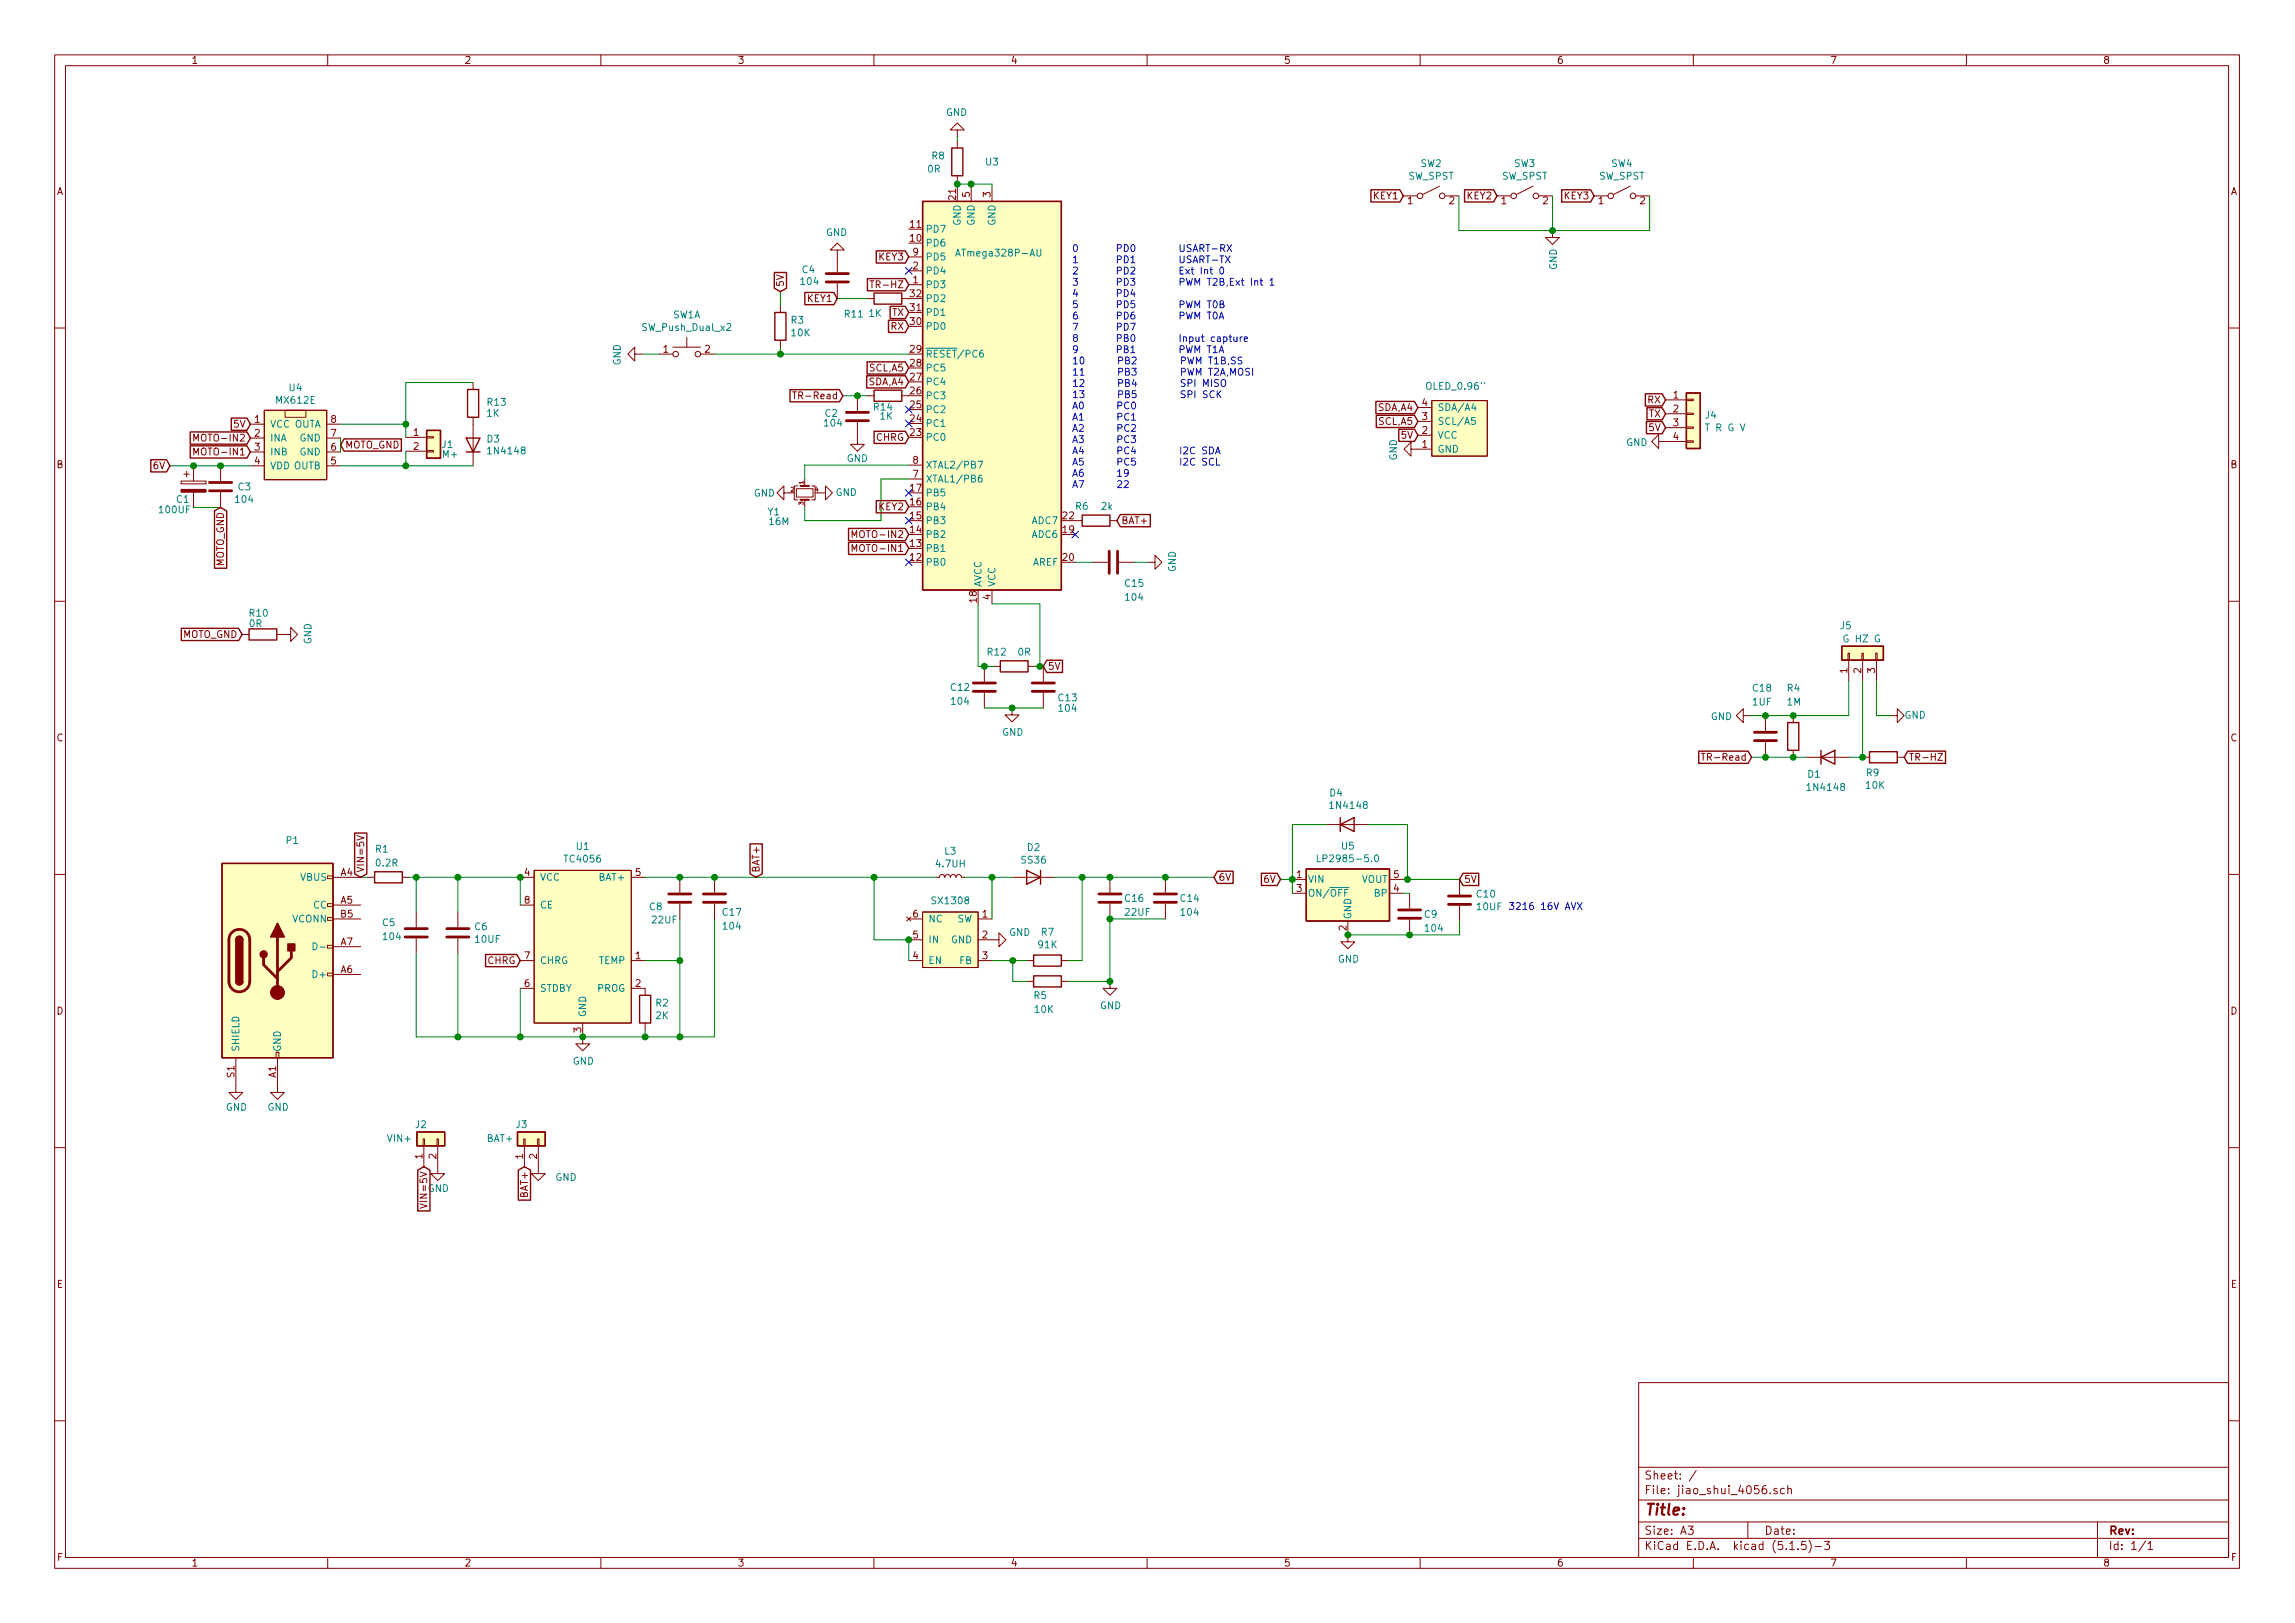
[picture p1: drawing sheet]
<svg xmlns="http://www.w3.org/2000/svg" width="420mm" height="297mm" viewBox="0 0 420 297" stroke-linecap="round" stroke-linejoin="round" font-family="sans-serif">
<defs><g id="words">
<text font-size="2.8" fill="#840000" x="301" y="277.3">Title:</text>
<g font-size="2.1" fill="#840000">
<text x="301" y="273.5">File: jiao_shui_4056.sch</text>
<text x="301" y="270.8">Sheet: /</text>
<text x="301" y="280.9">Size: A3</text>
<text x="323" y="280.9">Date:</text>
<text x="386" y="280.9">Rev:</text>
<text x="301" y="283.7">KiCad E.D.A. kicad (5.1.5)-3</text>
<text x="386" y="283.7">Id: 1/1</text>
</g>
<g font-size="1.8" fill="#840000">
<text x="35" y="11.7">1</text>
<text x="85" y="11.7">2</text>
<text x="135" y="11.7">3</text>
<text x="185" y="11.7">4</text>
<text x="235" y="11.7">5</text>
<text x="285" y="11.7">6</text>
<text x="335" y="11.7">7</text>
<text x="385" y="11.7">8</text>
<text x="10.4" y="35.7">A</text>
<text x="408.4" y="35.7">A</text>
<text x="166.7" y="41.7">11</text>
<text x="175" y="36.6" transform="rotate(-90 175 36.6)">21</text>
<text x="177.5" y="36.1" transform="rotate(-90 177.5 36.1)">5</text>
<text x="181.4" y="36.1" transform="rotate(-90 181.4 36.1)">3</text>
<text x="251.5" y="36.5">KEY1</text>
<text x="257.7" y="37.4">1</text>
<text x="265.3" y="37.4">2</text>
<text x="268.7" y="36.5">KEY2</text>
<text x="274.9" y="37.4">1</text>
<text x="282.5" y="37.4">2</text>
<text x="286.4" y="36.5">KEY3</text>
<text x="292.6" y="37.4">1</text>
<text x="300.3" y="37.4">2</text>
<text x="161" y="47.7">KEY3</text>
<text x="166.7" y="44.2">10</text>
<text x="167.2" y="46.8">9</text>
<text x="143.5" y="52.6" transform="rotate(-90 143.5 52.6)">5V</text>
<text x="160.3" y="52.7">TR-HZ</text>
<text x="167.2" y="51.9">1</text>
<text x="167.2" y="49.3">2</text>
<text x="147.9" y="55.3">KEY1</text>
<text x="163.3" y="57.8">TX</text>
<text x="166.7" y="59.5">30</text>
<text x="166.7" y="56.9">31</text>
<text x="166.7" y="54.4">32</text>
<text x="121.4" y="64.6">1</text>
<text x="129.1" y="64.6">2</text>
<text x="163.1" y="60.4">RX</text>
<text x="166.7" y="64.6">29</text>
<text x="159.1" y="70.5">SDA,A4</text>
<text x="159.3" y="68">SCL,A5</text>
<text x="166.7" y="69.6">27</text>
<text x="166.7" y="67.1">28</text>
<text x="46.6" y="77.4">1</text>
<text x="60.6" y="77.4">8</text>
<text x="146.3" y="73.1">TR-Read</text>
<text x="166.7" y="77.3">24</text>
<text x="166.7" y="74.7">25</text>
<text x="166.7" y="72.2">26</text>
<text x="252.3" y="75.2">SDA,A4</text>
<text x="252.5" y="77.8">SCL,A5</text>
<text x="260.4" y="76.9">3</text>
<text x="260.4" y="74.3">4</text>
<text x="301.7" y="73.8">RX</text>
<text x="301.9" y="76.4">TX</text>
<text x="306.3" y="72.9">1</text>
<text x="306.3" y="75.5">2</text>
<text x="36.4" y="80.8">MOTO-IN2</text>
<text x="36.4" y="83.3">MOTO-IN1</text>
<text x="42.9" y="78.3">5V</text>
<text x="46.6" y="79.9">2</text>
<text x="46.6" y="82.5">3</text>
<text x="60.6" y="82.5">6</text>
<text x="60.6" y="79.9">7</text>
<text x="63.1" y="82.1">MOTO_GND</text>
<text x="75.7" y="79.8">1</text>
<text x="75.7" y="82.3">2</text>
<text x="160.4" y="80.7">CHRG</text>
<text x="166.7" y="79.8">23</text>
<text x="256.6" y="80.3">5V</text>
<text x="260.4" y="82">1</text>
<text x="260.4" y="79.4">2</text>
<text x="302" y="78.9">5V</text>
<text x="306.3" y="78">3</text>
<text x="306.3" y="80.6">4</text>
<text x="10.4" y="85.7">B</text>
<text x="28.2" y="85.9">6V</text>
<text x="46.6" y="85">4</text>
<text x="60.6" y="85">5</text>
<text x="166.7" y="90">17</text>
<text x="167.2" y="87.4">7</text>
<text x="167.2" y="84.9">8</text>
<text x="408.4" y="85.7">B</text>
<text x="161" y="93.4">KEY2</text>
<text x="166.7" y="95">15</text>
<text x="166.7" y="92.5">16</text>
<text x="194.6" y="95">22</text>
<text x="205.3" y="95.9">BAT+</text>
<text x="156.9" y="101">MOTO-IN1</text>
<text x="156.9" y="98.5">MOTO-IN2</text>
<text x="166.7" y="100.1">13</text>
<text x="166.7" y="97.6">14</text>
<text x="194.6" y="97.6">19</text>
<text x="41" y="103.9" transform="rotate(-90 41 103.9)">MOTO_GND</text>
<text x="166.7" y="102.7">12</text>
<text x="194.6" y="102.7">20</text>
<text x="178.8" y="110.2" transform="rotate(-90 178.8 110.2)">18</text>
<text x="181.4" y="109.7" transform="rotate(-90 181.4 109.7)">4</text>
<text x="33.3" y="116.7">MOTO_GND</text>
<text x="191.8" y="122.6">5V</text>
<text x="338.2" y="123.2" transform="rotate(-90 338.2 123.2)">1</text>
<text x="340.7" y="123.2" transform="rotate(-90 340.7 123.2)">2</text>
<text x="343.3" y="123.2" transform="rotate(-90 343.3 123.2)">3</text>
<text x="10.4" y="135.7">C</text>
<text x="408.4" y="135.7">C</text>
<text x="312.6" y="139.2">TR-Read</text>
<text x="349.4" y="139.2">TR-HZ</text>
<text x="62.4" y="160.3">A4</text>
<text x="66.7" y="159.8" transform="rotate(-90 66.7 159.8)">VIN=5V</text>
<text x="96" y="160.3">4</text>
<text x="116.4" y="160.3">5</text>
<text x="139.1" y="159.8" transform="rotate(-90 139.1 159.8)">BAT+</text>
<text x="223" y="161.2">6V</text>
<text x="231.5" y="161.6">6V</text>
<text x="237.4" y="160.7">1</text>
<text x="255.2" y="160.7">5</text>
<text x="268" y="161.6">5V</text>
<text x="62.4" y="165.4">A5</text>
<text x="62.4" y="167.9">B5</text>
<text x="96" y="165.4">8</text>
<text x="167.2" y="167.9">6</text>
<text x="179.9" y="167.9">1</text>
<text x="237.4" y="163.2">3</text>
<text x="255.2" y="163.2">4</text>
<text x="62.4" y="173">A7</text>
<text x="167.2" y="171.7">5</text>
<text x="179.9" y="171.7">2</text>
<text x="246.5" y="170.3" transform="rotate(-90 246.5 170.3)">2</text>
<text x="62.4" y="178.1">A6</text>
<text x="89.3" y="176.4">CHRG</text>
<text x="96" y="175.6">7</text>
<text x="116.4" y="175.6">1</text>
<text x="167.2" y="175.6">4</text>
<text x="179.9" y="175.6">3</text>
<text x="10.4" y="185.7">D</text>
<text x="96" y="180.6">6</text>
<text x="116.4" y="180.6">2</text>
<text x="408.4" y="185.7">D</text>
<text x="106.4" y="189" transform="rotate(-90 106.4 189)">3</text>
<text x="42.9" y="197.2" transform="rotate(-90 42.9 197.2)">S1</text>
<text x="50.5" y="197.2" transform="rotate(-90 50.5 197.2)">A1</text>
<text x="77.3" y="212.1" transform="rotate(-90 77.3 212.1)">1</text>
<text x="79.9" y="212.1" transform="rotate(-90 79.9 212.1)">2</text>
<text x="95.8" y="212.1" transform="rotate(-90 95.8 212.1)">1</text>
<text x="98.3" y="212.1" transform="rotate(-90 98.3 212.1)">2</text>
<text x="78.2" y="220.5" transform="rotate(-90 78.2 220.5)">VIN=5V</text>
<text x="78.3" y="218.1">GND</text>
<text x="96.6" y="219" transform="rotate(-90 96.6 219)">BAT+</text>
<text x="10.4" y="235.7">E</text>
<text x="408.4" y="235.7">E</text>
<text x="10.5" y="285.7">F</text>
<text x="35" y="286.7">1</text>
<text x="85" y="286.7">2</text>
<text x="135" y="286.7">3</text>
<text x="185" y="286.7">4</text>
<text x="235" y="286.7">5</text>
<text x="285" y="286.7">6</text>
<text x="335" y="286.7">7</text>
<text x="385" y="286.7">8</text>
<text x="408.5" y="285.7">F</text>
</g>
<g font-size="1.8" fill="#008484">
<text x="173.2" y="21.2">GND</text>
<text x="170.6" y="29.2">R8</text>
<text x="169.9" y="31.6">0R</text>
<text x="180.5" y="30.3">U3</text>
<text x="257.8" y="32.9">SW_SPST</text>
<text x="260.1" y="30.6">SW2</text>
<text x="274.9" y="32.9">SW_SPST</text>
<text x="277.2" y="30.6">SW3</text>
<text x="292.7" y="32.9">SW_SPST</text>
<text x="295" y="30.6">SW4</text>
<text x="175.9" y="41.3" transform="rotate(-90 175.9 41.3)">GND</text>
<text x="178.4" y="41.3" transform="rotate(-90 178.4 41.3)">GND</text>
<text x="182.2" y="41.3" transform="rotate(-90 182.2 41.3)">GND</text>
<text x="151.2" y="43.2">GND</text>
<text x="169.4" y="45.1">PD6</text>
<text x="169.4" y="42.6">PD7</text>
<text x="169.4" y="47.7">PD5</text>
<text x="175.7" y="47">ATmega328P-AU</text>
<text x="146.7" y="52.2">104</text>
<text x="146.9" y="50">C4</text>
<text x="169.4" y="52.7">PD3</text>
<text x="169.4" y="50.2">PD4</text>
<text x="285" y="49.4" transform="rotate(-90 285 49.4)">GND</text>
<text x="123.2" y="58.3">SW1A</text>
<text x="144.9" y="59.2">R3</text>
<text x="154.7" y="58.1">R11</text>
<text x="159.1" y="58">1K</text>
<text x="169.4" y="57.8">PD1</text>
<text x="169.4" y="55.3">PD2</text>
<text x="117.8" y="60.6">SW_Push_Dual_x2</text>
<text x="144.9" y="61.6">10K</text>
<text x="169.4" y="65.4">RESET/PC6</text>
<text x="169.4" y="60.4">PD0</text>
<text x="53" y="71.6">U4</text>
<text x="113.6" y="66.9" transform="rotate(-90 113.6 66.9)">GND</text>
<text x="169.4" y="70.5">PC4</text>
<text x="169.4" y="68">PC5</text>
<text x="261.4" y="71.3">OLED_0.96''</text>
<text x="50.7" y="73.9">MX612E</text>
<text x="89.1" y="76.3">1K</text>
<text x="89.3" y="74.3">R13</text>
<text x="151.1" y="76.3">C2</text>
<text x="160" y="75.1">R14</text>
<text x="161.1" y="76.8">1K</text>
<text x="169.4" y="75.6">PC2</text>
<text x="169.4" y="73.1">PC3</text>
<text x="263.1" y="77.8">SCL/A5</text>
<text x="263.1" y="75.2">SDA/A4</text>
<text x="312.2" y="76.6">J4</text>
<text x="49.4" y="78.3">VCC OUTA</text>
<text x="49.4" y="80.8">INA</text>
<text x="49.4" y="83.3">INB</text>
<text x="54.9" y="83.3">GND</text>
<text x="54.9" y="80.8">GND</text>
<text x="80.9" y="82">J1</text>
<text x="81.2" y="83.8">M+</text>
<text x="89.2" y="81">D3</text>
<text x="89.6" y="83.1">1N4148</text>
<text x="151" y="78.1">104</text>
<text x="169.4" y="80.7">PC0</text>
<text x="169.4" y="78.1">PC1</text>
<text x="263.1" y="82.8">GND</text>
<text x="263.1" y="80.3">VCC</text>
<text x="297.7" y="81.6">GND</text>
<text x="312.6" y="78.9">T R G V</text>
<text x="43.6" y="89.7">C3</text>
<text x="49.4" y="85.9">VDD OUTB</text>
<text x="155" y="84.5">GND</text>
<text x="169.4" y="88.3">XTAL1/PB6</text>
<text x="169.4" y="85.8">XTAL2/PB7</text>
<text x="255.8" y="84.3" transform="rotate(-90 255.8 84.3)">GND</text>
<text x="29.3" y="93.9">100UF</text>
<text x="32.3" y="92">C1</text>
<text x="43.2" y="92">104</text>
<text x="138" y="90.9">GND</text>
<text x="140.6" y="94.3">Y1</text>
<text x="153" y="90.8">GND</text>
<text x="169.4" y="95.9">PB3</text>
<text x="169.4" y="93.4">PB4</text>
<text x="169.4" y="90.8">PB5</text>
<text x="189" y="95.9">ADC7</text>
<text x="197" y="93.3">R6</text>
<text x="201.7" y="93.3">2k</text>
<text x="140.9" y="96.1">16M</text>
<text x="169.4" y="101">PB1</text>
<text x="169.4" y="98.5">PB2</text>
<text x="189" y="98.5">ADC6</text>
<text x="169.4" y="103.5">PB0</text>
<text x="179.7" y="107.5" transform="rotate(-90 179.7 107.5)">AVCC</text>
<text x="182.2" y="107.5" transform="rotate(-90 182.2 107.5)">VCC</text>
<text x="189" y="103.5">AREF</text>
<text x="206" y="107.4">C15</text>
<text x="215.3" y="104.7" transform="rotate(-90 215.3 104.7)">GND</text>
<text x="45.7" y="112.9">R10</text>
<text x="206.1" y="109.9">104</text>
<text x="45.7" y="114.8">0R</text>
<text x="57" y="117.9" transform="rotate(-90 57 117.9)">GND</text>
<text x="180.8" y="120">R12</text>
<text x="186.4" y="120">0R</text>
<text x="337" y="115.1">J5</text>
<text x="337.8" y="117.6">G HZ G</text>
<text x="174.1" y="126.5">C12</text>
<text x="174.3" y="129">104</text>
<text x="193.8" y="128.4">C13</text>
<text x="194" y="130.3">104</text>
<text x="313.2" y="131.8">GND</text>
<text x="320.9" y="129.1">1UF</text>
<text x="321" y="126.6">C18</text>
<text x="327.2" y="129.1">1M</text>
<text x="327.2" y="126.6">R4</text>
<text x="348.7" y="131.5">GND</text>
<text x="183.5" y="134.7">GND</text>
<text x="331" y="142.3">D1</text>
<text x="341.7" y="142.1">R9</text>
<text x="243.5" y="145.8">D4</text>
<text x="243.8" y="148">1N4148</text>
<text x="331.2" y="144.7">1N4148</text>
<text x="341.7" y="144.4">10K</text>
<text x="52.5" y="154.5">P1</text>
<text x="105.6" y="155.5">U1</text>
<text x="188.1" y="155.7">D2</text>
<text x="245.6" y="155.5">U5</text>
<text x="55" y="161.2">VBUS</text>
<text x="68.8" y="156">R1</text>
<text x="68.9" y="158.6">0.2R</text>
<text x="98.8" y="161.2">VCC</text>
<text x="103.5" y="157.8">TC4056</text>
<text x="109.9" y="161.2">BAT+</text>
<text x="171.5" y="158.7">4.7UH</text>
<text x="173" y="156.4">L3</text>
<text x="187.1" y="158.1">SS36</text>
<text x="239.4" y="161.6">VIN</text>
<text x="242.1" y="157.8">LP2985-5.0</text>
<text x="249.2" y="161.6">VOUT</text>
<text x="57.4" y="166.3">CC</text>
<text x="98.8" y="166.3">CE</text>
<text x="118.9" y="166.6">C8</text>
<text x="132.4" y="167.6">C17</text>
<text x="170.8" y="165.5">SX1308</text>
<text x="206" y="165.1">C16</text>
<text x="206.1" y="167.6">22UF</text>
<text x="216.2" y="165.1">C14</text>
<text x="216.3" y="167.6">104</text>
<text x="239.4" y="164.1">ON/OFF</text>
<text x="251.7" y="164.1">BP</text>
<text x="260.8" y="168">C9</text>
<text x="270.4" y="164.3">C10</text>
<text x="270.5" y="166.6">10UF</text>
<text x="53.6" y="168.8">VCONN</text>
<text x="70.1" y="169.5">C5</text>
<text x="70.3" y="172">104</text>
<text x="86.9" y="170.2">C6</text>
<text x="87.1" y="172.6">10UF</text>
<text x="119.5" y="169">22UF</text>
<text x="132.5" y="170.1">104</text>
<text x="169.9" y="172.6">IN</text>
<text x="169.9" y="168.8">NC</text>
<text x="174.1" y="172.6">GND</text>
<text x="175.2" y="168.8">SW</text>
<text x="184.7" y="171.3">GND</text>
<text x="190.1" y="173.5">91K</text>
<text x="190.7" y="171.2">R7</text>
<text x="247.4" y="168.3" transform="rotate(-90 247.4 168.3)">GND</text>
<text x="261" y="170.5">104</text>
<text x="57.6" y="179">D+</text>
<text x="98.8" y="176.4">CHRG</text>
<text x="109.7" y="176.4">TEMP</text>
<text x="169.9" y="176.4">EN</text>
<text x="175.7" y="176.4">FB</text>
<text x="244.9" y="176.2">GND</text>
<text x="98.8" y="181.5">STDBY</text>
<text x="109.3" y="181.5">PROG</text>
<text x="120.1" y="184.2">R2</text>
<text x="189.3" y="182.8">R5</text>
<text x="189.5" y="185.4">10K</text>
<text x="201.4" y="184.7">GND</text>
<text x="107.3" y="186.2" transform="rotate(-90 107.3 186.2)">GND</text>
<text x="120.1" y="186.5">2K</text>
<text x="43.8" y="192.6" transform="rotate(-90 43.8 192.6)">SHIELD</text>
<text x="51.4" y="192.6" transform="rotate(-90 51.4 192.6)">GND</text>
<text x="104.9" y="194.9">GND</text>
<text x="41.4" y="203.3">GND</text>
<text x="49" y="203.3">GND</text>
<text x="71.1" y="209">VIN+</text>
<text x="76.1" y="206.5">J2</text>
<text x="89.2" y="209">BAT+</text>
<text x="94.5" y="206.5">J3</text>
<text x="101.7" y="216.1">GND</text>
</g>
<g font-size="1.8" fill="#0000c2">
<text x="196.2" y="46.1">0</text>
<text x="196.2" y="48.2">1</text>
<text x="196.2" y="50.2">2</text>
<text x="196.2" y="52.3">3</text>
<text x="196.2" y="54.3">4</text>
<text x="196.2" y="56.4">5</text>
<text x="196.2" y="58.5">6</text>
<text x="196.2" y="60.5">7</text>
<text x="196.2" y="62.6">8</text>
<text x="196.2" y="64.6">9</text>
<text x="196.2" y="66.7">10</text>
<text x="196.2" y="68.7">11</text>
<text x="196.2" y="70.8">12</text>
<text x="196.2" y="72.9">13</text>
<text x="196.2" y="74.9">A0</text>
<text x="196.2" y="77">A1</text>
<text x="196.2" y="79">A2</text>
<text x="196.2" y="81.1">A3</text>
<text x="196.2" y="83.1">A4</text>
<text x="196.2" y="85.2">A5</text>
<text x="196.2" y="87.3">A6</text>
<text x="196.2" y="89.3">A7</text>
<text x="276.1" y="166.5">3216 16V AVX</text>
</g>
<g font-size="1.1" fill="#840000">
<text x="144.8" y="90">2</text>
<text x="147.1" y="88.6" transform="rotate(-90 147.1 88.6)">1</text>
<text x="149.3" y="90">4</text>
<text x="147.1" y="92.4" transform="rotate(-90 147.1 92.4)">3</text>
</g>
</g></defs>
<g fill="none" stroke="#840000" stroke-width=".18">
<path d="M10 10h400v277h-400zM12 12h396v273.1h-396zM60 10v2M110 10v2M160 10v2M210 10v2M260 10v2M310 10v2M360 10v2M175.3 23.8h1.2l-1.2-1.3-1.3 1.3h1.3v1.3M175.3 25.8v1.3M175.3 32.2v1.2"/>
<path d="M177.8 34.3v2.6M181.6 34.3v2.6M256.9 35.9h2.6M263.5 34.1l-3 1.5M264.5 35.9h2.6M274.1 35.9h2.5M280.7 34.1l-3.1 1.5M281.7 35.9h2.5M291.8 35.9h2.6M298.4 34.1l-3 1.5M299.5 35.9h2.5M142.9 55.9v1.3"/>
<path d="M153.3 45.8h1.3l-1.3-1.3-1.3 1.3h1.3v4M153.3 51.9v2.7M158.7 54.6h1.3M159.3 51.4h.7M159.6 51.4v1.3M165.1 54.6h1.3M166.4 52.1h2.5M166.4 49.6h2.5M166.4 47h2.5M284.2 42.2v1.3h1.3l-1.3 1.2-1.2-1.2h1.2M10 60h2M45.8 77.6h2.6"/>
<path d="M48.4 75.1h11.4v12.7h-11.4zM52.2 75.1h3.8v1.3h-3.8zM59.8 77.6h2.6M78.1 79.9h1.3v.3h-1.3zM86.6 70v1.3M86.6 76.4v8.9M116.2 64.8v-1.3l-1.3 1.3 1.3 1.3v-1.3h1.3M120.6 64.8h2.6M123.2 63.5h5.1M125.7 61.8v1.7M128.3 64.8h2.5M142.9 62.3v1.2"/>
<path d="M145.1 71.7h.7M145.4 71.7v1.3M157 77.3v4h1.2l-1.2 1.3-1.3-1.3h1.3M157 72.4v2.8M158.7 72.4h1.3M165.1 72.4h1.3M259.6 79.7h2.5M259.6 77.1h2.5M259.6 74.6h2.5M262.1 73.3h10.2v10.2h-10.2zM304.9 73.2h3.8M304.9 75.7h3.8"/>
<path d="M304.9 78.3h3.8M308.7 78.1h1.3v.3h-1.3zM308.7 73.1h1.3v.2h-1.3zM308.7 75.6h1.3v.3h-1.3zM408 60h2M33.1 88h4.6v.6h-4.6zM33.7 86.8h1M34.2 86.3v1M35.4 85.3v2.7M35.4 90.1v2.8M35.5 80.7v-1.2l.4 .9 .4-.9v1.2M35.5 83.3v-1.3l.4 .9 .4-.9v1.3"/>
<path d="M40.4 85.3v2.7M40.4 90.1v2.8M45.8 80.2h2.6M45.8 82.7h2.6M45.8 85.3h2.6M59.8 80.2h2.6M59.8 82.7h2.6M59.8 85.3h2.6M74.3 80h3.8M74.3 82.6h3.8M78.1 82.5h1.3v.2h-1.3zM143.5 90.2v-1.3l-1.3 1.3 1.3 1.3v-1.3h1.3"/>
<path d="M145.8 89.4h3v1.6h-3zM146 88.9h-.6v2.6h.6M147.3 87.7v1.2M147.3 91.5v1.2M148.6 88.9h.6v2.6h-.6M149.9 90.2h1.2v-1.3l1.3 1.3-1.3 1.3v-1.3M156 98.4v-1.3l.4 .9 .4-.9v1.3M166.4 87.7h2.5M166.4 85.1h2.5M196.8 95.3h1.3M203.2 95.3h1.3M258.3 82.2v-1.3l-1.3 1.3 1.3 1.3v-1.3h3.8"/>
<path d="M303.7 80.8v-1.3l-1.3 1.3 1.3 1.3v-1.3h5M308.7 80.7h1.3v.2h-1.3zM10 110h2M44.3 116.1h1.3M50.7 116.1h2.5v-1.3l1.3 1.3-1.3 1.3v-1.3M156 100.9v-1.2l.4 .9 .4-.9v1.2M181.6 108v2.5M200 102.9h2.8M204.9 102.9h2.7M210.2 102.9h1.3v-1.3l1.2 1.3-1.2 1.3v-1.3M338.3 119.5h.3v1.3h-.3zM340.9 119.5h.2v1.3h-.2z"/>
<path d="M343.4 119.5h.3v1.3h-.3zM408 110h2M180.2 122v2.8M180.2 126.8v2.8M181.9 122h1.2M185.3 129.6v1.2h1.3l-1.3 1.3-1.3-1.3h1.3M188.2 122h1.3M191 122v2.8M191 126.8v2.8M311.5 137.9h.7M311.8 137.9v1.3M319.2 131v-1.3l-1.3 1.3 1.3 1.2v-1.2h1.2"/>
<path d="M323.2 131v2.8M323.2 135.8v2.8M328.3 131v1.2M328.3 137.3v1.3M330.8 138.6h7.7M338.5 120.8v3.8M341 138.6h1.3M341 120.8v3.8M343.5 120.8v3.8M346.1 131h1.2v-1.3l1.3 1.3-1.3 1.2v-1.2M347.3 138.6h1.3M354.8 137.9h.8l-.8 1.3h.8"/>
<path d="M65.3 152.9l1.3 .5-1.3 .4M97.8 159.3h17.8v27.9h-17.8zM242.8 150.9h7.6M10 160h2M59.9 178.1h1.1v.5h-1.1zM59.9 173h1.1v.5h-1.1zM59.9 167.9h1.1v.5h-1.1zM59.9 165.4h1.1v.5h-1.1zM59.9 160.3h1.1v.5h-1.1zM61 160.6h5M61 165.6h5M61 168.2h5"/>
<path d="M61 178.3h5M61 173.3h5M67.3 160.6h1.3M73.7 160.6h1.2M76.2 166.9v2.8M76.2 171.7v2.8M83.8 166.9v2.8M83.8 171.7v2.8M95.2 175.8h2.6M95.2 160.6h2.6M95.2 165.6h2.6M115.6 175.8h2.5"/>
<path d="M115.6 160.6h2.5M124.5 160.6v2.8M124.5 165.4v2.8M130.8 160.6v2.8M130.8 165.4v2.8M166 167.8l.8 .8M166.4 175.8h2.5M166.4 168.2h2.5M166.4 172h2.5M166.8 167.8l-.8 .8M168.9 166.9h10.2v10.2h-10.2zM171.4 160.6h.6l.1-.4 .3-.1 .4 .1 .2 .4 .1-.4 .3-.1 .4 .1 .2 .4 .1-.4 .3-.1 .4 .1 .2 .4 .1-.4 .3-.1 .4 .1 .2 .4h.5"/>
<path d="M179.1 172h3.8v-1.3l1.2 1.3-1.2 1.3v-1.3M179.1 175.8h2.5M179.1 168.2h2.5M185.4 160.6h7.6M188 175.8h1.2M188 179.6h1.2M194.3 175.8h1.3M194.3 179.6h1.3M203.2 179.6v1.3h1.3l-1.3 1.3-1.3-1.3h1.3M203.2 160.6v2.8M203.2 165.4v2.8M213.4 160.6v2.8"/>
<path d="M213.4 165.4v2.8M236.6 160.9h2.5M236.6 163.5h2.5M246.8 168.6v3.8h1.2l-1.2 1.2-1.3-1.2h1.3M254.4 160.9h2.5M254.4 163.5h2.5M258.1 163.5v2.8M258.1 168.3v2.8M267.2 160.9v2.8M267.2 165.8v2.8M408 160h2M43.2 193.6v6.3h1.2l-1.2 1.3-1.3-1.3h1.3"/>
<path d="M50.5 192.6h.6v1h-.6zM50.8 193.6v6.3h1.3l-1.3 1.3-1.3-1.3h1.3M95.2 180.9h2.6M106.7 187.2v3.8h1.2l-1.2 1.3-1.3-1.3h1.3M115.6 180.9h2.5v1.3M118.1 187.2v1.3M10 210h2M77.5 208.4h.2v1.3h-.2zM77.6 209.7v3.8M80 208.4h.3v1.3h-.3zM80.1 209.7v5.1h1.3l-1.3 1.3-1.2-1.3h1.2M95.9 208.4h.2v1.3h-.2z"/>
<path d="M96 209.7v3.8M98.4 208.4h.3v1.3h-.3zM98.6 209.7v5.1h1.2l-1.2 1.3-1.3-1.3h1.3M408 210h2M76.9 220.3l1.3 .4-1.3 .4M300 253h108v32.1h-108zM10 260h2M300 278.5h108M300 274.5h108M300 268.5h108M309 279.3h1l-.5 .6 .4 .1v.7l-.2 .1-.7-.1M310.5 269.1l-1.2 2"/>
<path d="M320 278.5v3M324.1 273.3v.1M325.3 272.5a.37 .37 0 0 0-.6 .1l.1 .2 .5 .2 .1 .1-.2 .3-.5-.1M326.7 272.5l-.5-.1-.2 .3v.6l.2 .1 .5-.1M327.3 272.5h.1a.37 .37 0 0 1 .6 .1v.8M327.3 271.9v1.5M384 278.5v6.6M408 260h2M60 285.1v1.9M110 285.1v1.9M160 285.1v1.9M210 285.1v1.9"/>
<path d="M260 285.1v1.9M300 281.5h108M310 285.1v1.9M327.7 283.6h.8M329.2 283.5v.1M330.6 282.1h-.7l-.1 .7 .2-.1h.5l.2 .3-.1 .5-.2 .1-.6-.1M331.2 281.9a1.71 1.71 0 0 1 0 2.3M332.3 283h1.2M334 282.1h.9l-.5 .6 .5 .1v.7l-.2 .1-.7-.1M360 285.1v1.9M392.8 282l-1.3 2M393.2 282.5l.5-.4v1.5"/>
<path d="M393.2 283.6h.9"/>
<circle cx="260" cy="35.9" r=".51"/>
<circle cx="264" cy="35.9" r=".51"/>
<circle cx="277.1" cy="35.9" r=".51"/>
<circle cx="281.2" cy="35.9" r=".51"/>
<circle cx="294.9" cy="35.9" r=".51"/>
<circle cx="299" cy="35.9" r=".51"/>
<circle cx="123.7" cy="64.8" r=".51"/>
<circle cx="127.8" cy="64.8" r=".51"/>
</g>
<g fill="none" stroke="#840000" stroke-width=".51">
<path d="M151.3 51.6h4M151.3 50.1h4M154.9 77h4.1M154.9 75.5h4.1M38.4 89.8h4M38.4 88.3h4M203.1 100.9v4M204.6 100.9v4M178.2 126.5h4M178.2 125h4M189 126.5h4M189 125h4"/>
<path d="M321.2 135.5h4M321.2 134h4M42.3 170.8a1.9 1.9 0 0 1 2.2-.6 1.9 1.9 0 0 1 1.2 1.8v7.6a1.9 1.9 0 0 1-1.9 1.9 1.9 1.9 0 0 1-1.9-1.9v-7.8l.1-.5zM48.3 175.3v1.3l2.5 2.5M50.8 171.5v10.1M53.3 174v1.3l-2.5 2.5M74.2 171.5h4M74.2 170h4M81.8 171.5h4.1M81.8 170h4.1M122.4 165.1h4.1M122.4 163.6h4.1"/>
<path d="M128.8 165.1h4M128.8 163.6h4M201.2 165.1h4M201.2 163.6h4M211.3 165.1h4.1M211.3 163.6h4.1M256 168.1h4.1M256 166.5h4.1M265.2 165.5h4M265.2 164h4"/>
</g>
<g fill="#ffffc2" stroke="#ffffc2" stroke-width=".18">
<path d="M308.7 71.9h2.6v10.2h-2.6z"/>
<path d="M78.1 78.8h2.5v5.1h-2.5z"/>
<path d="M239.1 159h15.3v9.6h-15.3z"/>
<path d="M48.4 75.1h11.4v12.7h-11.4z"/>
<path d="M337.2 118.3h7.6v2.5h-7.6z"/>
<path d="M168.9 36.9h25.4v71.1h-25.4z"/>
<path d="M97.8 159.3h17.8v27.9h-17.8z"/>
<path d="M262.1 73.3h10.2v10.2h-10.2z"/>
<path d="M76.3 207.2h5.1v2.5h-5.1z"/>
<path d="M168.9 166.9h10.2v10.2h-10.2z"/>
<path d="M40.6 158h20.4v35.6h-20.4z"/>
<path d="M94.7 207.2h5.1v2.5h-5.1z"/>
</g>
<g fill="none" stroke="#840000" stroke-width=".25">
<path d="M168.9 36.9h25.4v71.1h-25.4zM174.2 27.1h2.1v5.1h-2.1zM251 34.7h5.3l.6 1.2-.6 1.1h-5.3zM268.1 34.7h5.3l.7 1.2-.7 1.1h-5.3zM285.9 34.7h5.3l.6 1.2-.6 1.1h-5.3zM141.8 49.9h2.2v2.8l-1.1 .7-1.1-.7zM141.9 57.2h2v5.1h-2zM147.3 53.5h5.4l.6 1.1-.6 1.2h-5.4zM158.8 51h6.9l.7 1.1-.7 1.1h-6.9zM160 53.6h5.1v2.1h-5.1zM160.4 45.9h5.3l.7 1.1-.7 1.1h-5.3zM162.7 58.6h3l.7 1.1-.7 1.1h-3z"/>
<path d="M163 56.1h2.7l.7 1.1-.7 1.1h-2.7zM34.8 79.1h10.4l.6 1.1-.6 1.1h-10.4zM42.3 76.5h2.9l.6 1.1-.6 1.2h-2.9zM78.1 78.8h2.5v5.1h-2.5zM85.6 71.3h2v5.1h-2zM144.6 71.3h9.1l.6 1.1-.6 1.1h-9.1zM158.7 68.8h7l.7 1.1-.7 1.1h-7zM158.7 66.2h7l.7 1.1-.7 1.2h-7zM160 71.4h5.1v2h-5.1zM160 78.9h5.7l.7 1.1-.7 1.2h-5.7zM251.9 73.5h7.1l.6 1.1-.6 1.1h-7.1zM252 76h7l.6 1.1-.6 1.1h-7z"/>
<path d="M256.1 78.5h2.9l.6 1.2-.6 1.1h-2.9zM301.2 72.1h3.1l.6 1.1-.6 1.1h-3.1zM301.4 77.2h2.9l.6 1.1-.6 1.1h-2.9zM301.5 74.6h2.8l.6 1.1-.6 1.1h-2.8zM308.7 71.9h2.6v10.2h-2.6zM27.6 84.1h2.9l.6 1.2-.6 1.1h-2.9zM34.8 81.6h10.4l.6 1.1-.6 1.1h-10.4zM39.3 93.5l1.1-.6 1.1 .6v10.5h-2.2zM63 80.3h10.5v2.3h-10.5l-.6-1.2zM85.3 80.2h2.6l-1.3 2.5zM85.3 82.7h2.6M155.3 99.2h10.4l.7 1.2-.7 1.1h-10.4z"/>
<path d="M155.3 96.7h10.4l.7 1.1-.7 1.1h-10.4zM160.4 91.6h5.3l.7 1.1-.7 1.2h-5.3zM198.1 94.3h5.1v2h-5.1zM205.1 94.2h5.5v2.2h-5.5l-.6-1.1zM33.2 115h10.5l.6 1.1-.6 1.1h-10.5zM45.6 115.1h5.1v2h-5.1zM337.2 118.3h7.6v2.5h-7.6zM183.1 120.9h5.1v2.1h-5.1zM191.6 120.8h2.9v2.3h-2.9l-.6-1.1zM311 137.5h9l.7 1.1-.7 1.1h-9zM327.3 132.2h2v5.1h-2zM333.4 138.6l2.5-1.3v2.6z"/>
<path d="M333.4 137.3v2.6M342.3 137.6h5v2h-5zM349.2 137.5h7v2.2h-7l-.6-1.1zM40.6 158h20.4v35.6h-20.4zM64.9 152.5h2.3v7.4l-1.2 .7-1.1-.7zM68.6 159.5h5.1v2.1h-5.1zM137.3 154.4h2.2v5.5l-1.1 .7-1.1-.7zM188 159.3l2.5 1.3-2.5 1.2zM190.5 159.3v2.5M222.9 159.4h2.9v2.3h-2.9l-.7-1.1zM230.9 159.8h2.9l.6 1.1-.6 1.2h-2.9zM239.1 159h15.3v9.6h-15.3z"/>
<path d="M245.4 150.9l2.5-1.3v2.6zM245.4 149.6v2.6M267.8 159.8h2.9v2.3h-2.9l-.6-1.2zM43.2 179.6a.63 .63 0 0 0 .6 .6 .63 .63 0 0 0 .6-.6M43.2 172a.63 .63 0 0 1 .6-.6 .63 .63 0 0 1 .6 .6M88.9 174.7h5.7l.6 1.1-.6 1.1h-5.7zM189.2 178.6h5.1v2h-5.1zM189.2 174.8h5.1v2h-5.1zM117.1 182.2h2v5h-2zM76.3 207.2h5.1v2.5h-5.1zM76.5 214.2l1.1-.7 1.1 .7v7.4h-2.2zM94.7 207.2h5.1v2.5h-5.1z"/>
<path d="M94.9 214.2l1.1-.7 1.1 .7v5.4h-2.2z"/>
</g>
<g fill="#840000" stroke="#840000" stroke-width=".18">
<path d="M33.1 89.6h4.6v.5h-4.6z"/>
<circle cx="50.8" cy="181.6" r="1.27"/>
</g>
<g fill="none" stroke="#008484" stroke-width=".18">
<path d="M133.1 59.3l.5-.1 .2 .4-.1 .2-.7 .7h.8M175 46.9l.4-1.3 .4 1.3M175.1 46.5h.6M189.8 45.6v1l.3 .3h.2l.3-.3v-1M179.9 64.1l-.3 .1a.87 .87 0 0 0 0 1.2l.4-.2v-.5l-.4-.1-.3 .2M269.7 73.8l-.3 .9h.8M270.1 76.4h-.7v.6l.2-.1 .5 .1v.6l-.3 .1-.4-.1M270.1 74.3v.8M179 84.4h.9l-.6 1.3M179.7 87l-.4 .1-.2 .4v.6l.2 .1h.4l.1-.2-.1-.5-.4-.1-.2 .3M241.2 156.4v1.3h.6M251.8 156.6l.1-.2a.67 .67 0 0 1 .5 .7 .67 .67 0 0 1-.5 .6l-.3-.5z"/>
<path d="M57.3 172.6a.64 .64 0 0 1 .7 .6 .64 .64 0 0 1-.7 .6zM58.6 173.3h1M245.9 162.4h1.1M246.8 162.8h-.6v1.2"/>
</g>
<path d="M146.6 88.9h1.5M146.6 91.5h1.5" fill="none" stroke="#840000" stroke-width=".38"/>
<g fill="#840000" stroke="#840000" stroke-width=".25">
<path d="M43.2 179.6h1.2a.63 .63 0 0 1-.6 .6 .63 .63 0 0 1-.6-.6z"/>
<path d="M43.4 171.5a.63 .63 0 0 1 .7-.1 .63 .63 0 0 1 .3 .6h-1.2z"/>
<path d="M43.2 172h1.2v7.6h-1.2z"/>
<path d="M52.7 172.8h1.3v1.2h-1.3z"/>
<path d="M50.8 168.9l1.3 2.6h-2.6z"/>
<circle cx="48.3" cy="174.7" r=".63"/>
</g>
<g fill="none" stroke="#008400" stroke-width=".18">
<path d="M175.3 33.7h6.3v.6M175.3 25.1v.7M175.3 33.4v.9M177.8 33.7v.6M267.1 35.9v6.3h34.9v-6.3M284.2 35.9v6.3M142.9 53.4v2.5M153.3 54.6h5.4M62.4 77.6h11.9M86.6 70h-12.3v10M117.5 64.8h3.1M130.8 64.8h35.6"/>
<path d="M142.9 63.5v1.3M154.3 72.4h4.4M31.1 85.3h14.7M35.4 92.9h5M62.4 85.3h24.2M62.4 80.2v2.5M74.3 82.6v2.7M166.4 87.7h-5.1v7.6h-14v-2.6M166.4 85.1h-19.1v2.6M179.1 110.5v11.5h2.8M181.6 110.5h8.8v11.5M196.8 102.9h3.2"/>
<path d="M207.6 102.9h2.6M180.2 129.6h10.8M189.5 122h1.5M320.7 138.6h10.1M338.5 124.6v6.4h-18.1M341 124.6v14h-2.5M343.5 124.6v6.4h2.6M242.8 150.9h-6.2v12.6M250.4 150.9h7.3v10M66 160.6h1.3M74.9 160.6h20.3v5M76.2 160.6v6.3"/>
<path d="M83.8 160.6v6.3M83.8 174.5v15.3M118.1 160.6h53.3M118.1 175.8h6.4M124.5 168.2v21.6M130.8 168.2v21.6h-54.6v-15.3M160 160.6v11.4h6.4v3.8M176.5 160.6h8.9M181.6 175.8h6.4M181.6 160.6v7.6M185.4 175.8v3.8h2.6M193 160.6h29.2"/>
<path d="M198.1 160.6v15.2h-2.5M213.4 168.2h-10.2v11.4h-7.6M234.4 160.9h2.2M256.9 160.9h10.3M256.9 163.5h1.2M267.2 168.6v2.5h-20.4M95.2 180.9v8.9M118.1 188.5v1.3"/>
</g>
<g fill="none" stroke="#0000c2" stroke-width=".18">
<path d="M204.6 45.4h.6v-.5l-.6-.1v1.2M204.6 47.5l.6-.1v-.4l-.6-.2v1.3M204.6 49.5h.6v-.5l-.6-.1v1.3M204.6 51.6l.6-.1v-.4l-.6-.2v1.3M204.6 53.7l.6-.1v-.5l-.6-.1v1.3M204.6 55.7h.6v-.5l-.6-.1v1.2M204.6 57.8l.6-.1v-.5l-.6-.1v1.3M204.6 59.8h.6v-.5l-.6-.1v1.2M205.8 44.8a.64 .64 0 0 1 .8 .6 .64 .64 0 0 1-.8 .6zM205.8 46.8a.64 .64 0 0 1 .8 .7 .64 .64 0 0 1-.8 .6zM205.8 48.9a.64 .64 0 0 1 .8 .6 .64 .64 0 0 1-.8 .7zM205.8 50.9a.64 .64 0 0 1 .8 .7 .64 .64 0 0 1-.8 .6z"/>
<path d="M205.8 53a.64 .64 0 0 1 .8 .6 .64 .64 0 0 1-.8 .7zM205.8 55.1a.64 .64 0 0 1 .8 .6 .64 .64 0 0 1-.8 .6zM205.8 57.1a.64 .64 0 0 1 .8 .6 .64 .64 0 0 1-.8 .7zM205.8 59.2a.64 .64 0 0 1 .8 .6 .64 .64 0 0 1-.8 .6zM207 50.9h.8l-.5 .5 .4 .1v.6l-.2 .1-.5-.1M207 59.2h.8l-.5 1.2M207 47.2l.4-.4v1.3M207 49l.5-.1 .3 .3-.1 .2-.7 .8h.8M207 48.1h.8M207.2 44.9l.1-.1a.67 .67 0 0 1 .5 .6 .67 .67 0 0 1-.5 .6l-.3-.4zM207.3 52.9l-.3 .9h.8M207.6 57.1h-.2a.79 .79 0 0 0-.1 1.3l.4-.1v-.6l-.4-.1-.3 .2"/>
<path d="M207.6 53.4v.9M207.7 55.1h-.6l-.1 .6 .2-.2 .5 .2v.5l-.2 .1-.5-.1M216.1 44.8v1l.2 .2h.4l.1-.2v-1M216.1 46.8v1.1l.2 .2 .4-.1 .1-.1v-1.1M216.1 51.6l.6-.1 .1-.1-.1-.3-.6-.2v1.3M216.1 55.7h.6l.1-.2-.1-.3-.6-.1v1.2M216.1 57.8l.6-.1 .1-.2-.1-.3-.6-.1v1.3M216.1 49.5h.4M216.7 48.9h-.6v1.3h.6M217.1 49.3l.7 .9M217.2 50.9l.3 1.3 .3-.9 .2 .9 .3-1.3M217.2 55.1l.3 1.2 .3-.9 .2 .9 .3-1.2"/>
<path d="M217.2 57.1l.3 1.3 .3-.9 .2 .9 .3-1.3M217.8 49.3l-.7 .9M218.1 44.8h-.5l-.2 .1v.3l.5 .3 .2 .3-.3 .2h-.5M218.1 46.9l-.5-.1-.2 .2v.3l.5 .3 .2 .3-.3 .2-.5-.1M218.1 49.3h.4M218.2 48.9v1.1l.3 .2M218.4 46l.4-1.2 .5 1.2M218.4 48.1l.4-1.3 .5 1.3M218.5 45.7h.7M218.5 47.7h.7M218.8 52.2v-1.3l.4 1 .4-1v1.3M218.8 56.3v-1.2l.4 .9 .4-.9v1.2"/>
<path d="M218.8 58.4v-1.3l.4 .9 .4-.9v1.3M219.7 45.4h.6l.1-.2-.1-.3-.6-.1v1.2M219.7 47.5l.6-.1 .1-.1-.1-.3-.6-.2v1.3M219.9 48.9v1.3M220 45.4l.4 .6M220 47.5l.4 .6M220.5 49.4l.2-.1 .3 .1 .1 .8M220.5 49.3v.9M220.8 44.8h.7M220.8 46.8h.7M221 50.9h.7M221 55.1h.7"/>
<path d="M221 57.1h.7M221.1 44.8v1.2M221.1 46.8v1.3M221.4 50.9v1.3M221.4 55.1v1.2M221.4 57.1v1.3M221.5 49.3h.5M221.7 48.9v1.1l.3 .2M221.9 45.6h1M221.9 47.6h1M222.1 51.1l.5-.2 .2 .4-.8 .9h.8M222.2 55.2l.2-.1a.67 .67 0 0 1 .5 .6 .67 .67 0 0 1-.5 .6l-.3-.5z"/>
<path d="M222.2 57.2l.2-.1a.67 .67 0 0 1 .5 .6 .67 .67 0 0 1-.5 .7l-.3-.5zM223.2 58.4l.4-1.3 .4 1.3M223.3 46.8h.7M223.3 58h.6M223.4 51.5h.5l.1-.4-.6-.2v1.3h.5l.2-.2v-.2l-.3-.3M223.4 55.7l.5-.1 .1-.4-.6-.1v1.2h.5l.2-.2v-.2l-.3-.2M223.4 49l.2-.1a.69 .69 0 0 1 .4 .6 .69 .69 0 0 1-.4 .7l-.2-.3-.1-.2zM223.5 45.4h.6l.1-.2v-.3l-.7-.1v1.2M223.7 46.8v1.3M223.8 45.4l.4 .6M224.3 46.8l.9 1.3M224.6 44.8l.9 1.2"/>
<path d="M224.7 52.2l-.1 .2M225.2 46.8l-.9 1.3M225.2 51.5h.5M225.5 44.8l-.9 1.2M225.9 50.9h-.7v1.3h.7M226.3 51.4l.6 .8M226.9 51.4l-.6 .8M227.3 51.4h.4M227.4 50.9v1.1l.3 .2M229.1 50.9v1.3M229.7 51.5l.2-.1h.3l.1 .8M229.7 51.4v.8"/>
<path d="M230.7 51.4h.5M230.9 50.9v1.1l.3 .2M232.5 51.3l.4-.4v1.3M232.5 52.2h.7M204.6 61.9l.6-.1v-.4l-.6-.2v1.3M204.6 63.9h.6v-.5l-.6-.1v1.3M204.7 74.2l.7-.1v-.4l-.2-.1h-.5v1.2M204.7 76.3l.7-.1v-.4l-.2-.2h-.5v1.3M204.7 78.3l.7-.1v-.4l-.2-.1h-.5v1.3M204.8 66l.6-.1 .1-.1v-.3l-.7-.2v1.3M204.8 68.1l.6-.1 .1-.2v-.3l-.7-.1v1.3M204.8 70.1h.6l.1-.2v-.3l-.7-.1v1.2"/>
<path d="M204.8 72.2l.6-.1 .1-.2v-.3l-.7-.1v1.3M205.8 61.8h.6l.1-.4-.7-.2v1.3h.5l.2-.1 .1-.3-.4-.3M205.8 63.9l.6-.1 .1-.4-.7-.1v1.3h.5l.2-.2 .1-.3-.4-.2M206.1 65.9h.5l.1-.4-.6-.2v1.3h.5l.2-.2v-.2l-.3-.3M206.1 68h.5l.1-.5-.6-.1v1.3h.5l.2-.3v-.2l-.3-.2M206.1 70.1l.5-.1 .1-.4-.6-.1v1.2h.5l.2-.2v-.2l-.3-.2M206.1 72.1h.5l.1-.5-.6-.1v1.3h.5l.2-.2v-.2l-.3-.3M206.7 73.7a.6 .6 0 0 0-.9 .4 .6 .6 0 0 0 .7 .7l.2-.1M206.7 75.8a.6 .6 0 0 0-.9 .4 .6 .6 0 0 0 .7 .7l.2-.1M206.7 77.8a.6 .6 0 0 0-.9 .4 .6 .6 0 0 0 .7 .8l.2-.2M206.7 79.9a.6 .6 0 0 0-.9 .4 .6 .6 0 0 0 .7 .7l.2-.1M207 63.6l.4-.3v1.3"/>
<path d="M207 64.6h.8M207.1 79.7h.8l-.4 .5 .3 .2 .1 .4-.3 .2-.5-.1M207.2 61.4l.1-.2a.67 .67 0 0 1 .5 .7 .67 .67 0 0 1-.5 .6l-.3-.5zM207.2 76l.3-.4v1.3M207.2 77.8l.4-.1 .3 .3-.8 1h.8M207.2 76.9h.7M207.2 67.4h.8l-.4 .5 .3 .1v.6l-.5 .1-.2-.2M207.3 65.5l.5-.2 .2 .4-.1 .2-.7 .7h.8M207.3 73.7l.2-.1a.67 .67 0 0 1 .4 .6 .67 .67 0 0 1-.4 .6l-.3-.2v-.2zM207.6 69.4l-.3 .9h.8M207.9 69.9v.8M207.9 71.5h-.6v.6l.2-.1 .4 .1v.6l-.1 .1-.5-.1"/>
<path d="M216.1 63.9h.6l.1-.2-.1-.3-.6-.1v1.3M216.1 61.2v1.3M216.3 66l.7-.1v-.4l-.7-.2v1.3M216.3 68.1l.7-.1v-.5l-.7-.1v1.3M216.7 61.8l.1-.1h.3l.1 .8M216.7 61.7v.8M217 69.5h-.5l-.2 .1-.1 .2 .2 .2 .4 .2 .2 .3-.3 .2h-.5M217 71.6l-.5-.1-.2 .1-.1 .3 .2 .2 .4 .1 .2 .4-.3 .2-.5-.1M217.2 63.3l.3 1.3 .3-1 .2 1 .3-1.3M217.4 65.3l.4 1.3 .2-.9 .2 .9 .3-1.3M217.4 67.4l.4 1.3 .2-.9 .2 .9 .3-1.3M217.5 70.1h.6l.1-.2v-.3l-.7-.1v1.2"/>
<path d="M217.5 72.2l.6-.1 .1-.2v-.3l-.7-.1v1.3M217.8 61.7h.4l.2 .2-.1 .5h-.5M217.8 61.7v1.2M218.8 64.6v-1.3l.4 .9 .4-.9v1.3M218.8 69.5v1.2M218.8 71.5v1.3M218.9 61.7l.1 .7 .3 .1 .2-.1M219 66.6v-1.3l.4 1 .5-1v1.3M219 68.7v-1.3l.4 .9 .5-.9v1.3M219.5 61.7v.8M219.9 61.7h.5M220.1 61.2v1.1l.3 .2"/>
<path d="M220.3 70.7v-1.2l.5 .9 .4-.9v1.2M221 71.6l-.5-.1-.2 .1v.4l.6 .2 .1 .4-.2 .2-.5-.1M221 63.3h.7M221.3 65.3h.7M221.3 67.4h.7M221.4 63.3v1.3M221.6 65.3v1.3M221.6 67.4v1.3M221.8 69.5v1.2M222.1 63.6l.4-.3v1.3M222.1 64.6h.7M222.3 71.6a.6 .6 0 0 0-.9 .5 .6 .6 0 0 0 .6 .7l.3-.1"/>
<path d="M222.4 61.7h-.4l-.3 .2 .2 .5h.5M222.4 65.7l.3-.4v1.3M222.4 67.5l.4-.1 .3 .4-.1 .2-.7 .7h.8M222.4 66.6h.7M222.8 71.5v1.3M222.9 61.7h.5v.8M223 72.1l.5 .7M223.1 69.5h-.5l-.2 .1 .1 .4 .5 .2 .1 .3-.3 .2h-.4M223.2 64.6l.4-1.3 .4 1.3M223.3 64.2h.6M223.4 62h-.4l-.2 .2 .1 .2h.5M223.4 68.7l.5-1.3 .4 1.3"/>
<path d="M223.5 68.3h.7M223.5 71.5l-.7 .7M223.6 65.9h.6v-.4l-.6-.2v1.3h.5l.2-.1v-.3l-.3-.3M223.7 69.5h.2a.45 .45 0 0 1 .5 .4l-.2 .8h-.5a.93 .93 0 0 1 0-1.2zM224 61.7h.4l.2 .2-.1 .5h-.5M224 61.7v1.2M224.8 68.6l-.2 .2M224.9 66.6l-.1 .2M225 61.7h.5M225.2 61.2v1.1l.3 .2M225.3 68.7v-1.3l.4 .9 .5-.9v1.3M225.9 61.7l.1 .7 .3 .1 .2-.1"/>
<path d="M226.2 65.4l-.5-.1-.2 .2-.1 .2 .2 .2 .4 .2 .2 .3-.3 .2h-.5M226.5 61.7v.8M226.8 67.6l.2-.2a.44 .44 0 0 1 .5 .4v.7l-.2 .2-.4-.1a1 1 0 0 1-.1-1zM227.1 61.7v.8M227.4 65.4l-.5-.1-.2 .2v.3l.6 .3 .1 .3-.3 .2h-.5M227.4 61.7l-.3 .2M227.8 62.1l.6-.1-.1-.3h-.3l-.2 .1v.6h.5M228.8 67.5l-.5-.1-.2 .1v.5l.6 .2 .1 .2-.3 .3-.5-.1M229.3 67.4v1.3M204.6 86.3l.4-.4v1.3M204.6 88.1l.5-.1 .3 .3-.8 .9h.8M204.6 87.2h.8"/>
<path d="M204.7 80.4l.7-.1v-.4l-.2-.2h-.5v1.3M204.7 82.5l.7-.1v-.5l-.2-.1h-.5v1.3M204.7 84.5l.7-.1v-.4l-.2-.1h-.5v1.2M205.8 88.1l.5-.1 .3 .3-.1 .2-.7 .7h.8M206.6 86.5l-.3 .2h-.4v-.7l.4-.1 .3 .3-.1 .7-.2 .2-.4 .1M206.7 81.9a.6 .6 0 0 0-.9 .5 .6 .6 0 0 0 .7 .7l.2-.2M206.7 84a.6 .6 0 0 0-.9 .4 .6 .6 0 0 0 .7 .7l.2-.1M207.5 81.7l-.3 .9h.7M207.8 82.2v.9M207.8 83.9h-.6v.6l.4-.2 .3 .3v.3l-.3 .2-.4-.1M216.2 81.8v1.3M216.2 83.9v1.2"/>
<path d="M216.7 81.9l.5-.1 .2 .4-.7 .9h.7M216.7 84l.5-.1 .2 .3-.7 .9h.7M218.7 81.9a.6 .6 0 0 0-.8 .4 .6 .6 0 0 0 .6 .8l.2-.2M218.7 84a.6 .6 0 0 0-.8 .4 .6 .6 0 0 0 .6 .7l.2-.1M220.9 81.9l-.5-.1-.2 .1v.4l.6 .2 .1 .3-.3 .3-.4-.1M220.9 83.9h-.5l-.2 .1v.3l.6 .3 .1 .3-.3 .2h-.4M221.4 81.8a.64 .64 0 0 1 .8 .6 .64 .64 0 0 1-.8 .7zM222.2 84a.51 .51 0 0 0-.7 0 .51 .51 0 0 0-.1 .6l.2 .5 .6-.1M222.5 83.1l.5-1.3 .4 1.3M222.7 82.7h.5M222.7 83.9v1.2h.6M287.7 165.2l.4 1.3 .4-1.3"/>
<path d="M288.8 165.2l.8 1.3M289.6 165.2l-.8 1.3"/>
</g>
<g fill="#008400" stroke="#008400" stroke-width=".25">
<circle cx="83.8" cy="160.6" r=".51"/>
<circle cx="190.4" cy="122" r=".51"/>
<circle cx="124.5" cy="189.8" r=".51"/>
<circle cx="76.2" cy="160.6" r=".51"/>
<circle cx="181.6" cy="160.6" r=".51"/>
<circle cx="83.8" cy="189.8" r=".51"/>
<circle cx="40.4" cy="85.3" r=".51"/>
<circle cx="257.7" cy="160.9" r=".51"/>
<circle cx="175.3" cy="33.7" r=".51"/>
<circle cx="177.8" cy="33.7" r=".51"/>
<circle cx="198.1" cy="160.6" r=".51"/>
<circle cx="124.5" cy="175.8" r=".51"/>
<circle cx="95.3" cy="189.8" r=".51"/>
<circle cx="157" cy="72.4" r=".51"/>
<circle cx="95.3" cy="160.6" r=".51"/>
<circle cx="203.2" cy="168.2" r=".51"/>
<circle cx="341" cy="138.6" r=".51"/>
<circle cx="203.2" cy="179.6" r=".51"/>
<circle cx="328.3" cy="131" r=".51"/>
<circle cx="124.5" cy="160.6" r=".51"/>
<circle cx="35.4" cy="85.3" r=".51"/>
<circle cx="328.3" cy="138.6" r=".51"/>
<circle cx="213.4" cy="160.6" r=".51"/>
<circle cx="130.8" cy="160.6" r=".51"/>
<circle cx="323.2" cy="131" r=".51"/>
<circle cx="323.2" cy="138.6" r=".51"/>
<circle cx="203.2" cy="160.6" r=".51"/>
<circle cx="74.3" cy="85.3" r=".51"/>
<circle cx="160" cy="160.6" r=".51"/>
<circle cx="180.2" cy="122" r=".51"/>
<circle cx="142.9" cy="64.8" r=".51"/>
<circle cx="74.3" cy="77.6" r=".51"/>
<circle cx="246.8" cy="171.1" r=".51"/>
<circle cx="118.1" cy="189.8" r=".51"/>
<circle cx="258.1" cy="171.1" r=".51"/>
<circle cx="185.3" cy="129.6" r=".51"/>
<circle cx="166.4" cy="172" r=".51"/>
<circle cx="236.6" cy="160.9" r=".51"/>
<circle cx="284.2" cy="42.2" r=".51"/>
<circle cx="106.7" cy="189.8" r=".51"/>
<circle cx="185.4" cy="175.8" r=".51"/>
</g>
<g fill="none" stroke="#000084" stroke-width=".18">
<path d="M165.8 49l1.2 1.2M167 49l-1.2 1.2M165.8 74.4l1.2 1.2M165.8 76.9l1.2 1.2M167 74.4l-1.2 1.2M167 76.9l-1.2 1.2M165.8 94.7l1.2 1.2M165.8 89.6l1.2 1.2M167 94.7l-1.2 1.2M167 89.6l-1.2 1.2M196.2 97.2l1.3 1.2M197.5 97.2l-1.3 1.2"/>
<path d="M165.8 102.3l1.2 1.2M167 102.3l-1.2 1.2"/>
</g>
<use href="#words"/>
</svg>
